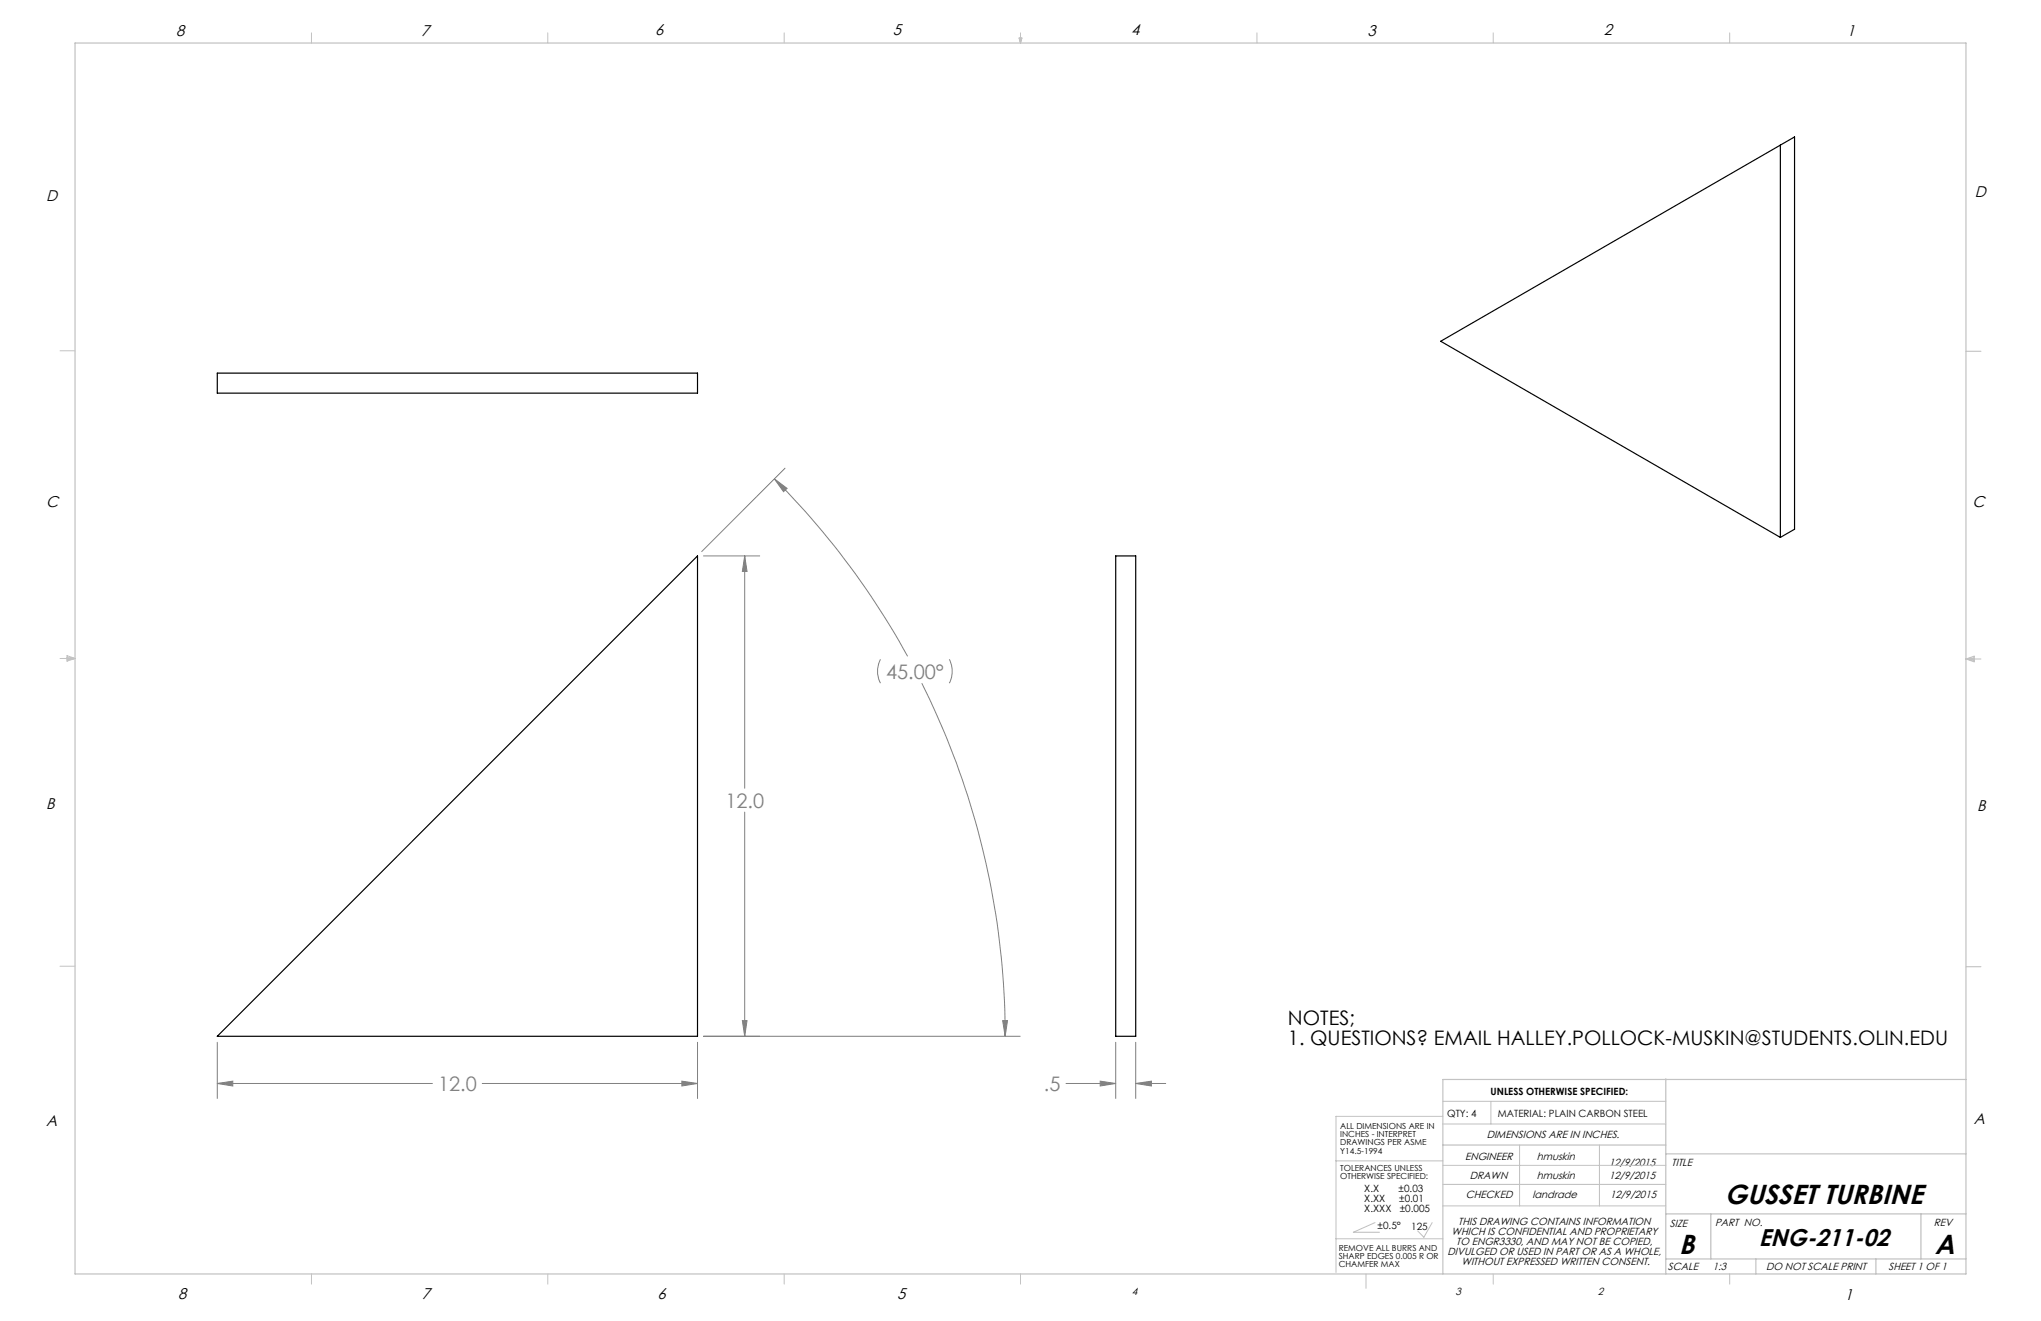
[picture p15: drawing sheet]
<svg xmlns="http://www.w3.org/2000/svg" width="432mm" height="279mm" viewBox="0 0 432 279" stroke-linecap="round" stroke-linejoin="round" font-family="sans-serif">
<defs><g id="words">
<g font-size="5.8">
<text x="364.9" y="254.6">GUSSET TURBINE</text>
<text x="355.2" y="265.2">B</text>
<text x="409.3" y="265.2">A</text>
</g>
<text font-size="5.1" x="372.1" y="263.6">ENG-211-02</text>
<g font-size="4.2" fill="#808080">
<text x="187.4" y="143.6">45.00°</text>
<text x="153.5" y="170.8">12.0</text>
<text x="92.7" y="230.8">12.0</text>
<text x="220.8" y="230.8">.5</text>
</g>
<g font-size="4.2">
<text x="272.5" y="216.9">NOTES;</text>
<text x="272.5" y="221">1. QUESTIONS? EMAIL HALLEY.POLLOCK-MUSKIN@STUDENTS.OLIN.EDU</text>
</g>
<g font-size="3.3">
<text x="37.2" y="7.6">8</text>
<text x="89.1" y="7.6">7</text>
<text x="138.6" y="7.4">6</text>
<text x="188.9" y="7.4">5</text>
<text x="239.3" y="7.5">4</text>
<text x="289.3" y="7.6">3</text>
<text x="339.3" y="7.5">2</text>
<text x="390.8" y="7.6">1</text>
<text x="417.8" y="41.6">D</text>
<text x="9.8" y="42.5">D</text>
<text x="9.8" y="107.2">C</text>
<text x="417.3" y="107.3">C</text>
<text x="9.7" y="171.1">B</text>
<text x="418.3" y="171.5">B</text>
<text x="9.7" y="238.1">A</text>
<text x="417.6" y="237.7">A</text>
<text x="37.7" y="274.7">8</text>
<text x="89.3" y="274.7">7</text>
<text x="139.1" y="274.7">6</text>
<text x="189.8" y="274.7">5</text>
<text x="390.3" y="275">1</text>
</g>
<g font-size="2.2">
<text x="310" y="245.4">ENGINEER</text>
<text x="314.5" y="240.8">DIMENSIONS ARE IN INCHES.</text>
<text x="325.1" y="245.4">hmuskin</text>
<text x="311" y="249.4">DRAWN</text>
<text x="325.1" y="249.4">hmuskin</text>
<text x="340.5" y="249.4">12/9/2015</text>
<text x="340.5" y="246.5">12/9/2015</text>
<text x="353.6" y="246.5">TITLE</text>
<text x="310.1" y="253.5">CHECKED</text>
<text x="324.2" y="253.5">landrade</text>
<text x="340.6" y="253.5">12/9/2015</text>
<text x="307.1" y="261.2">WHICH IS CONFIDENTIAL AND PROPRIETARY</text>
<text x="308.1" y="263.3">TO ENGR3330, AND MAY NOT BE COPIED,</text>
<text x="308.5" y="259">THIS DRAWING CONTAINS INFORMATION</text>
<text x="353.3" y="259.6">SIZE</text>
<text x="362.9" y="259.4">PART NO.</text>
<text x="409.1" y="259.4">REV</text>
<text x="306.3" y="265.4">DIVULGED OR USED IN PART OR AS A WHOLE,</text>
<text x="309.2" y="267.5">WITHOUT EXPRESSED WRITTEN CONSENT.</text>
<text x="352.9" y="268.7">SCALE</text>
<text x="362.4" y="268.7">1:3</text>
<text x="373.6" y="268.7">DO NOT SCALE PRINT</text>
<text x="399.5" y="268.7">SHEET 1 OF 1</text>
<text x="239.5" y="273.9">4</text>
<text x="307.9" y="274">3</text>
<text x="338.1" y="273.9">2</text>
</g>
<g font-size="2.1">
<text x="315.3" y="231.6">UNLESS OTHERWISE SPECIFIED:</text>
<text x="306.2" y="236.2">QTY: 4</text>
<text x="316.9" y="236.2">MATERIAL: PLAIN CARBON STEEL</text>
<text x="288.6" y="252.1">X.X</text>
<text x="288.6" y="254.3">X.XX</text>
<text x="288.6" y="256.4">X.XXX</text>
<text x="295.9" y="252.1">±0.03</text>
<text x="296" y="254.3">±0.01</text>
<text x="296.1" y="256.4">±0.005</text>
<text x="291.4" y="259.9">±0.5°</text>
<text x="298.6" y="260.2">125</text>
</g>
<g font-size="1.8">
<text x="283.5" y="238.7">ALL DIMENSIONS ARE IN</text>
<text x="283.5" y="240.5">INCHES - INTERPRET</text>
<text x="283.5" y="242.2">DRAWINGS PER ASME</text>
<text x="283.5" y="244">Y14.5-1994</text>
<text x="283.5" y="247.6">TOLERANCES UNLESS</text>
<text x="283.5" y="249.4">OTHERWISE SPECIFIED:</text>
<text x="283.2" y="264.5">REMOVE ALL BURRS AND</text>
<text x="283.2" y="266.3">SHARP EDGES 0.005 R OR</text>
<text x="283.2" y="268">CHAMFER MAX</text>
</g>
</g></defs>
<g fill="none" stroke="#808080" stroke-width=".21">
<path d="M166.1 99l-17.7 17.7M148.8 117.6h11.9M157.6 117.6l.4 3.3h-.9zM157.6 117.6v49.1M163.8 101.3l2.7 2-.7 .7zM163.8 101.3a168 168 0 0 1 28.2 37.5M186.3 139.5a5.6 5.6 0 0 0 0 5M200.8 139.5a5.6 5.6 0 0 1 0 5M195 144.5a167.2 167.2 0 0 1 17.7 74.7M157.6 171.8v47.4M148.8 219.2h67M157.1 215.9h.9l-.4 3.3z"/>
<path d="M212.1 215.9h1l-.4 3.3zM46 229.2l3.2-.5v1zM46 220.5v11.8M46 229.2h45.5M102 229.2h45.6M144.3 228.7l3.3 .5-3.3 .5zM147.6 220.5v11.8M225.5 229.2h10.5M232.8 228.7l3.2 .5-3.2 .5zM236 220.5v11.8M240.3 229.2l3.3-.5v1zM240.3 229.2h6.3"/>
<path d="M240.3 220.5v11.8"/>
</g>
<g fill="none" stroke="#c0c0c0" stroke-width=".21">
<path d="M65.9 6.9v2.2M115.9 6.9v2.2M165.9 6.9v2.2M215.6 8h.6l-.3 1.1zM215.7 8l.2 1.1M215.9 6.9v2.2M216 8l-.1 1.1M265.9 6.9v2.2M315.9 6.9v2.2M365.9 6.9v2.2M12.7 74.2h3.2M415.9 74.3h3.2"/>
<path d="M12.7 139.3h3.2M14.2 139.1l1.7 .2M14.2 138.7l1.7 .6-1.7 .5zM15.9 139.3l-1.7 .3M415.9 139.4h3.2M415.9 139.4l1.8-.6v1.2zM415.9 139.4l1.8 .3M417.7 139.2l-1.8 .2M12.7 204.4h3.2M415.9 204.5h3.2M305.3 236.1h-22.7v33M305.3 232.9h47.1"/>
<path d="M305.3 237.7h47.1M315.4 232.9v4.8M282.6 245.5h22.7M290.9 258.6l-4.6 2h5.6M303 258.6l-1.8 3.1-1.3-1.3M305.3 255.1h47.1M305.3 250.5h47.1M305.3 246.5h47.1M321.5 242.2v12.9M338.4 242.2v12.9M65.9 269.5v2.1M115.9 269.5v2.1"/>
<path d="M165.9 269.5v2.1M215.9 269.5v2.1M282.6 262h22.7M289 269.5v3M315.9 269.5v2.1M365.9 269.5v2.1"/>
</g>
<path d="M15.9 9.1h400v260.4h-400zM352.4 228.2v41.3M415.9 228.3h-110.6v41.2M305.3 242.2h47.1M352.4 256.8h63.5M352.4 244.1h63.5M361.9 256.8v9.5M406.4 256.8v9.5M352.4 266.3h63.5M371.5 266.3v3.2M396.9 266.3v3.2" fill="none" stroke="#c0c0c0" stroke-width=".25"/>
<path d="M46 229.2l3.2-.5v1zM144.3 228.7l3.3 .5-3.3 .5zM157.1 215.9h.9l-.4 3.3zM157.6 117.6l.4 3.3h-.9zM212.1 215.9h1l-.4 3.3zM163.8 101.3l2.7 2-.7 .7zM232.8 228.7l3.2 .5-3.2 .5zM240.3 229.2l3.3-.5v1z" fill="#808080"/>
<path d="M376.7 30.7l3-1.7v82.9l-3 1.8M376.7 30.7v83M376.7 30.7l-71.9 41.5 71.9 41.5M46 78.9h101.6v4.2h-101.6zM236 117.6h4.3v101.6h-4.3zM46 219.2l101.6-101.6v101.6z" fill="none" stroke="#000" stroke-width=".25"/>
<use href="#words"/>
</svg>
